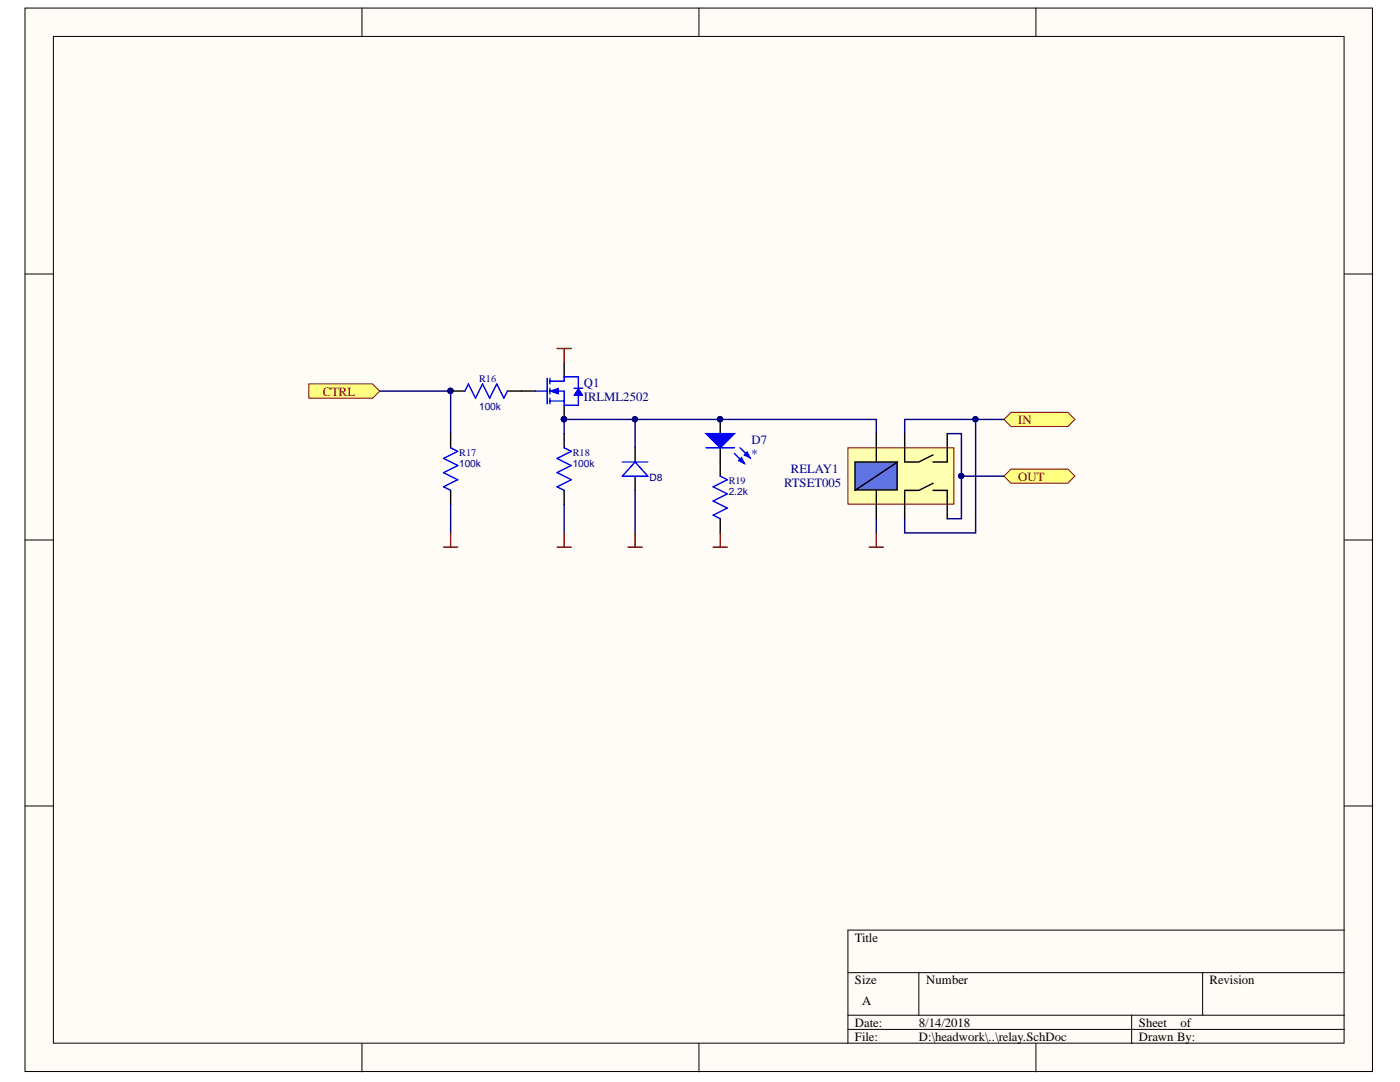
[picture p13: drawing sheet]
<svg xmlns="http://www.w3.org/2000/svg" width="279mm" height="216mm" viewBox="0 0 279 216" stroke-linecap="round" stroke-linejoin="round" font-family="sans-serif">
<defs><g id="words">
<g font-size="2.5" fill="#000080">
<text x="116.5" y="77.2">Q1</text>
<text x="116.5" y="80">IRLML2502</text>
<text x="150" y="88.6">D7</text>
<text x="150" y="91.3">*</text>
<text x="157.9" y="94.5">RELAY1</text>
<text x="156.5" y="97.3">RTSET005</text>
</g>
<g font-size="2.5" fill="#800000">
<text x="64.4" y="78.9">CTRL</text>
<text x="203.2" y="84.6">IN</text>
<text x="203.2" y="95.9">OUT</text>
</g>
<g font-size="2.5">
<text x="170.6" y="187.9">Title</text>
<text x="170.6" y="196.4">Size</text>
<text x="184.8" y="196.4">Number</text>
<text x="241.4" y="196.4">Revision</text>
<text x="172.1" y="200.6">A</text>
<text x="170.6" y="204.9">Date:</text>
<text x="170.6" y="207.6">File:</text>
<text x="183.4" y="204.9">8/14/2018</text>
<text x="183.4" y="207.6">D:\headwork\..\relay.SchDoc</text>
<text x="227.3" y="204.9">Sheet</text>
<text x="227.3" y="207.6">Drawn By:</text>
<text x="235.6" y="204.9">of</text>
</g>
<g font-size="2" fill="#000080">
<text x="95.6" y="76.1">R16</text>
<text x="95.6" y="81.9">100k</text>
<text x="91.7" y="93.2">100k</text>
<text x="91.7" y="90.9">R17</text>
<text x="114.3" y="93.2">100k</text>
<text x="114.3" y="90.9">R18</text>
<text x="129.6" y="96">D8</text>
<text x="145.4" y="98.9">2.2k</text>
<text x="145.4" y="96.6">R19</text>
</g>
</g></defs>
<g fill="#fffcf8" stroke="#000" stroke-width=".2">
<path d="M5 1.6h268.9v212.2h-268.9z"/>
<path d="M10.7 7.3h257.5v200.9h-257.5z"/>
</g>
<g fill="none" stroke="#000" stroke-width=".2">
<path d="M72.2 1.6v5.7M139.5 1.6v5.7M206.7 1.6v5.7M5 54.7h5.7M268.3 54.7h5.7M5 107.8h5.7M268.3 107.8h5.7M5 160.8h5.7M268.3 160.8h5.7M169.2 194.1h99.1M183.4 194.1v8.5M240 194.1v8.5"/>
<path d="M268.3 185.6h-99.1v22.6M72.2 208.2v5.7M139.5 208.2v5.7M169.2 202.6h99.1M169.2 205.4h99.1M206.7 208.2v5.7M225.9 202.6v5.6"/>
</g>
<g fill="#ffff80" stroke="#800000" stroke-width=".2">
<path d="M200.4 83.7l1.4-1.4h11.3l1.4 1.4-1.4 1.4h-11.3z" fill-rule="evenodd"/>
<path d="M200.4 95l1.4-1.4h11.3l1.4 1.4-1.4 1.4h-11.3z" fill-rule="evenodd"/>
</g>
<path d="M104.1 78h2.8M112.6 80.9v2.8" fill="none" stroke="#000" stroke-width=".28"/>
<circle cx="112.5" cy="83.7" r=".52" fill="#000080" stroke="#000080" stroke-width=".2"/>
<path d="M106.9 78h2.3M109.2 75.5v5.1M109.8 76.1h2.8M109.8 78h2.8v2.9M109.8 75.5v1.1M109.8 77.5v1.1M109.8 79.4v1.2M109.8 80h2.8" fill="none" stroke="#00f" stroke-width=".28"/>
<path d="M109.8 78l1.7-.5v1.1z" fill="#00f"/>
<path d="M109.8 78l1.7-.5v1.1z" fill="none" stroke="#00f" stroke-width=".2"/>
<path d="M112.6 75.2v.9M115.4 78.9v2h-2.8M115.4 75.2v2.3" fill="none" stroke="#00f" stroke-width=".28"/>
<path d="M112.6 72.4v2.8" fill="none" stroke="#000" stroke-width=".28"/>
<path d="M115.4 77.5l.9 1.4h-1.7z" fill="#00f"/>
<path d="M115.4 77.5l.9 1.4h-1.7z" fill="none" stroke="#00f" stroke-width=".2"/>
<path d="M92.8 78l.7-1.4 1.4 2.8 1.4-2.8 1.4 2.8 1.4-2.8 1.5 2.8 .7-1.4M112.6 75.2h2.8M114.6 77.5h1.7M89.9 89.4l1.5 .7-2.9 1.4 2.9 1.4-2.9 1.4 2.9 1.4-2.9 1.4 1.4 .7M112.6 89.4l1.4 .7-2.8 1.4 2.8 1.4-2.8 1.4 2.8 1.4-2.8 1.4 1.4 .7M124.2 92.2h5.1M126.7 92.2l2.6 2.8h-5.1z" fill="none" stroke="#00f" stroke-width=".28"/>
<g fill="#000080" stroke="#000080" stroke-width=".2">
<circle cx="112.5" cy="83.7" r=".52"/>
<circle cx="89.9" cy="78" r=".52"/>
</g>
<path d="M89.9 78h2.9M101.3 78h2.8M89.9 86.5v2.9M89.9 97.8v2.9M112.6 86.5v2.9M112.6 97.8v2.9M126.7 89.4v2.8M126.7 95v2.8" fill="none" stroke="#000" stroke-width=".28"/>
<path d="M111.2 69.5h2.8M112.6 69.5v2.9" fill="none" stroke="#800000" stroke-width=".28"/>
<path d="M169.2 89.4h21.2v11.2h-21.2z" fill="#ffffb0" stroke="#800000" stroke-width=".2"/>
<path d="M186.2 96.4l-2.8 1.4h-2.9M186.2 90.8l-2.8 1.4h-2.9M186.2 92.2h2.8M186.2 97.8h2.8" fill="none" stroke="#000" stroke-width=".28"/>
<path d="M170.6 92.2h8.4v5.6h-8.4z" fill="#5f74e2" stroke="#000" stroke-width=".28"/>
<path d="M143.7 83.7v2.8M143.7 89.4v2.8M174.9 86.5v5.7M174.9 97.8v5.7M179.1 92.2l-8.5 5.6M180.5 86.5v5.7M180.5 97.8v5.7M189 86.5v5.7M189 97.8v5.7" fill="none" stroke="#000" stroke-width=".28"/>
<circle cx="143.7" cy="83.7" r=".52" fill="#000080" stroke="#000080" stroke-width=".2"/>
<path d="M140.9 86.5h5.7l-2.9 2.9z" fill="#00f"/>
<path d="M140.9 86.5h5.7l-2.9 2.9zM146.6 90.5l1.9 2M147.7 89.4l2 1.9" fill="none" stroke="#00f" stroke-width=".28"/>
<path d="M147.4 91.9l.6-.6 .5 1.2z" fill="#00f"/>
<path d="M147.4 91.9l.6-.6 .5 1.2z" fill="none" stroke="#00f" stroke-width=".28"/>
<path d="M148.5 90.8l.6-.6 .6 1.1z" fill="#00f"/>
<path d="M140.9 89.4h5.7M143.7 95l1.5 .7-2.9 1.4 2.9 1.5-2.9 1.4 2.9 1.4-2.9 1.4 1.4 .7M148.5 90.8l.6-.6 .6 1.1z" fill="none" stroke="#00f" stroke-width=".28"/>
<g fill="#000080" stroke="#000080" stroke-width=".2">
<circle cx="143.7" cy="83.7" r=".52"/>
<circle cx="89.9" cy="78" r=".52"/>
<circle cx="126.7" cy="83.7" r=".52"/>
<circle cx="191.8" cy="95" r=".52"/>
<circle cx="194.7" cy="83.7" r=".52"/>
<circle cx="112.5" cy="83.7" r=".52"/>
</g>
<path d="M143.7 92.2v2.8M143.7 103.5v2.8" fill="none" stroke="#000" stroke-width=".28"/>
<path d="M75.8 78h14.1v8.5M112.6 86.5v-2.8h62.3v2.8M126.7 83.7v5.7M126.7 97.8v8.5M189 86.5h2.9v17h-2.9M191.9 95h8.5M194.7 83.7v22.6h-14.2v-2.8M200.4 83.7h-19.9v2.8M89.9 100.7v5.6M112.6 100.7v5.6M174.9 103.5v2.8" fill="none" stroke="#000080" stroke-width=".28"/>
<path d="M61.6 76.6h12.8l1.4 1.4-1.4 1.4h-12.8z" fill-rule="evenodd" fill="#ffff80" stroke="#800000" stroke-width=".2"/>
<path d="M88.5 109.2h2.9M89.9 106.3v2.9M111.2 109.2h2.8M112.6 106.3v2.9M125.3 109.2h2.9M126.7 106.3v2.9M142.3 109.2h2.9M143.7 106.3v2.9M173.5 109.2h2.8M174.9 106.3v2.9" fill="none" stroke="#800000" stroke-width=".28"/>
<use href="#words"/>
</svg>
